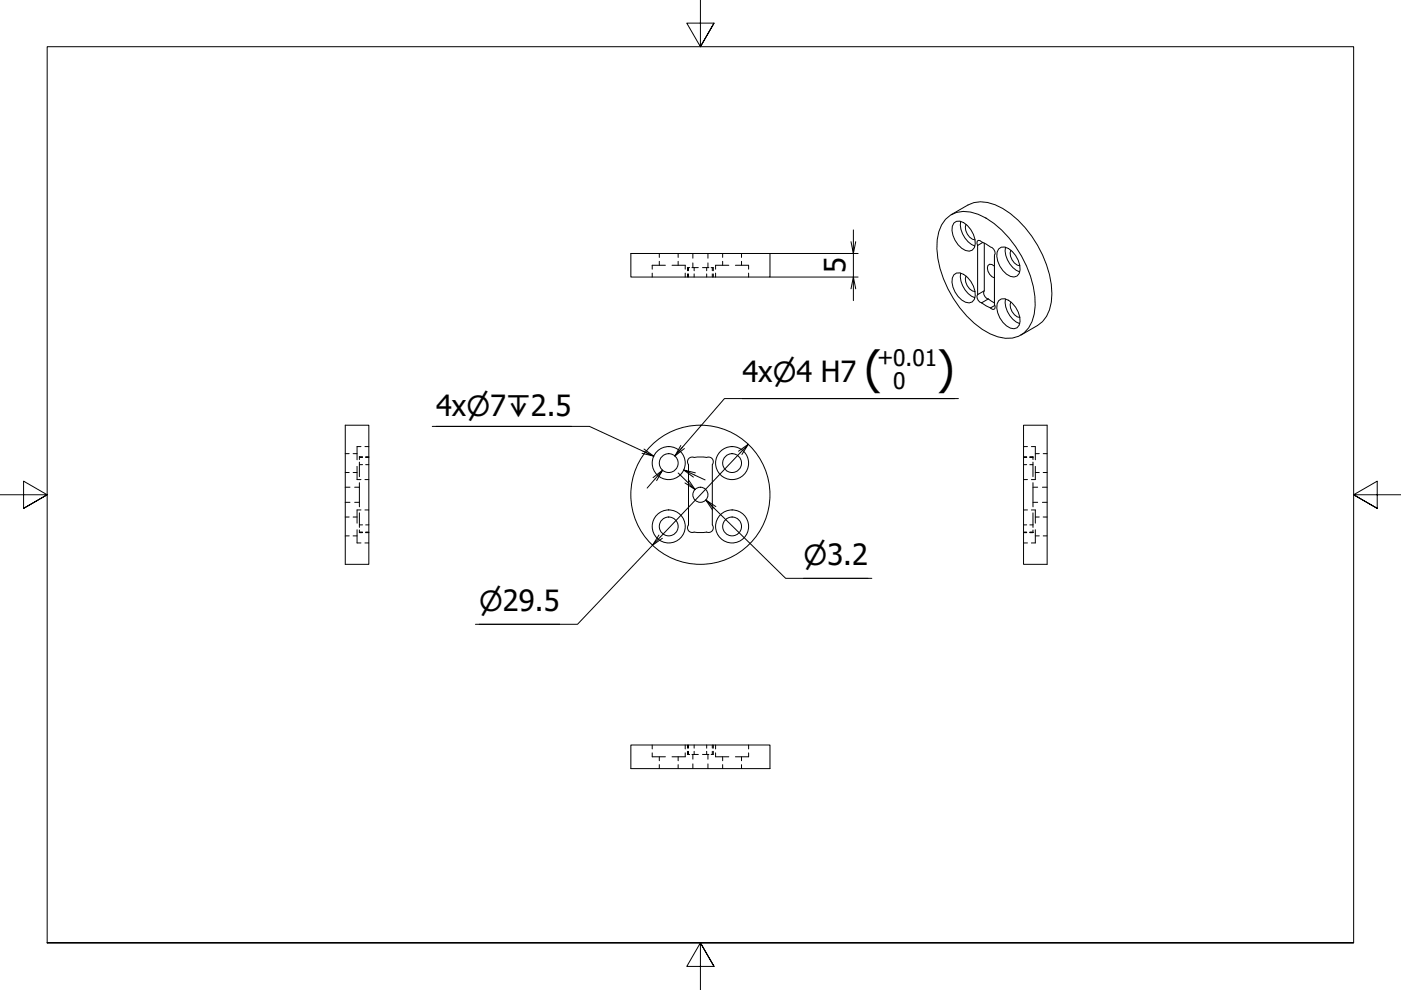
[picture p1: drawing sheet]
<svg xmlns="http://www.w3.org/2000/svg" width="297mm" height="210mm" viewBox="0 0 297 210" stroke-linecap="round" stroke-linejoin="round" font-family="sans-serif">
<defs><g id="words">
<g font-size="9.6">
<text x="183.3" y="81.5">(</text>
<text x="198.7" y="81.5">)</text>
</g>
<g font-size="6.2">
<text x="179.2" y="57.9" transform="rotate(-90 179.2 57.9)">5</text>
<text x="157.4" y="81">4x⌀4 H7</text>
<text x="92.4" y="88.2">4x⌀7↧2.5</text>
</g>
<g font-size="5.9">
<text x="170.4" y="119.8">⌀3.2</text>
<text x="101.6" y="129.6">⌀29.5</text>
</g>
<g font-size="4.8">
<text x="186" y="77.4">+0.01</text>
<text x="189.4" y="82.5">0</text>
</g>
</g></defs>
<!-- layer: Visible (ISO) -->
<g fill="none" stroke="#000" stroke-width=".21">
<path d="M133.8 53.7h29.4v5h-29.4zM200.5 46.5a5.8 5.8 0 0 1 6.9-1.1 20.5 20.5 0 0 1 10.2 11 15.9 15.9 0 0 1 1.2 11.8 5.5 5.5 0 0 1-7.2 3.2 18.3 18.3 0 0 1-9.5-8.1 20.6 20.6 0 0 1-3.4-12.4l.3-1.7 .6-1.5zM201.7 45.5l3.5-2a6.6 6.6 0 0 1 5.8-.1 21.7 21.7 0 0 1 10.9 12.7 13.5 13.5 0 0 1 0 11l-.9 1.1-1 .8-3.6 2.1M202.2 58.3a1.97 1.97 0 0 1 2.9 .5 4.9 4.9 0 0 1 1.5 4.7l-.5 .5a2.49 2.49 0 0 1-3-1.1 4.9 4.9 0 0 1-1.2-4zM202.2 47.3a1.97 1.97 0 0 1 2.9 .5 4.9 4.9 0 0 1 1.5 4.7l-.5 .5a2.49 2.49 0 0 1-3-1.1 4.9 4.9 0 0 1-1.2-3.9zM203.7 57.9a5 5 0 0 0 3 5.2M203.7 46.9a5 5 0 0 0 3 5.3M204.8 58.5a2.65 2.65 0 0 0 1.9 3.3M204.8 47.6a2.65 2.65 0 0 0 1.9 3.3M207.3 52l-.2-.4 .1-.4 .2-.2h.4l2.2 1.4a1.29 1.29 0 0 1 .8 1.7v10.4l.2 .5-.1 .4-.2 .2-.7-.3M208.4 51.4l-1.1 .6v10.5l1.4-.8v-10.2M210.8 56.4l-.5-.3-.5-.1a1.37 1.37 0 0 0 0 2.2l.5 .5 .5 .2"/>
<path d="M211.7 52.8a1.97 1.97 0 0 1 2.9 .5 4.9 4.9 0 0 1 1.5 4.7 1.63 1.63 0 0 1-2.7 .1 5.3 5.3 0 0 1-2-4.6zM213.2 52.4a5.1 5.1 0 0 0 3 5.3M214.3 53a2.66 2.66 0 0 0 1.9 3.3M207.3 62.5a1.24 1.24 0 0 0 .8 1.7M208.1 64.2l1.9 1.1M208.7 61.7a1.24 1.24 0 0 0 .8 1.7M209.5 63.4l1.3 .8M209.5 63.4l-1.4 .8M210.9 64.8l-.9 .5M211.7 63.8a1.97 1.97 0 0 1 2.9 .5 4.9 4.9 0 0 1 1.5 4.7 1.63 1.63 0 0 1-2.7 .1 5.3 5.3 0 0 1-2-4.7zM213.2 63.4a5.1 5.1 0 0 0 3 5.2M214.3 64a2.66 2.66 0 0 0 1.9 3.3"/>
<path d="M73.2 90.2h5v29.5h-5zM146 97.3a1 1 0 0 1 1.2-.3l1.6-.1 1 .1a1 1 0 0 1 1.2 .3 1 1 0 0 1 0 1.2v12.8a1 1 0 0 1 0 1.2 1 1 0 0 1-1.2 .3l-1.6 .1-1-.1a1 1 0 0 1-1.2-.3 1 1 0 0 1 0-1.2v-12.8a1 1 0 0 1 0-1.2zM217 90.2h5v29.5h-5zM133.8 158h29.4v5h-29.4z"/>
<circle cx="141.8" cy="98.2" r="3.5"/>
<circle cx="141.8" cy="98.2" r="2"/>
<circle cx="155.2" cy="98.2" r="3.5"/>
<circle cx="155.2" cy="98.2" r="2"/>
<circle cx="141.8" cy="111.6" r="3.5"/>
<circle cx="141.8" cy="111.6" r="2"/>
<circle cx="148.5" cy="104.9" r="14.8"/>
<circle cx="148.5" cy="104.9" r="1.6"/>
<circle cx="155.2" cy="111.6" r="3.5"/>
<circle cx="155.2" cy="111.6" r="2"/>
</g>
<!-- layer: Hidden (ISO) -->
<g fill="none" stroke="#000" stroke-width=".21">
<path d="M138.3 57.9v.8M139.8 53.7v.9M139.8 55.4v.8M141.1 56.2h-2.8v.9M142.5 56.2h2.8v.9M143.8 53.7v.9M143.8 55.4v.8M145.3 57.9v.8M145.8 58.1v.6M146 56.7v.7M146 58.1v.6M146.2 56.7h-.4v.7"/>
<path d="M146.7 56.7h.5M146.9 53.7v1M146.9 55.7v1M147.2 58.1v.6M148.1 56.7h-.9v.7M148.9 56.7h.9M149.8 58.1v.6M150.1 53.7v1M150.1 55.7v1M150.3 56.7h-.5v.7M150.8 56.7h.4v.7M151 56.7v.7"/>
<path d="M151 58.1v.6M151.2 58.1v.6M151.7 57.9v.8M153.2 53.7v.9M153.2 55.4v.8M154.5 56.2h-2.8v.9M155.9 56.2h2.8v.9M157.2 53.7v.9M157.2 55.4v.8M158.7 57.9v.8M73.2 96.2h.8M74.9 96.2h.8"/>
<path d="M75.7 98.9v2.8h.8M76.2 98v3.1M76.2 98.5h.7M76.2 97h.7M76.5 94.7h-.8v2.8M76.9 96.9h-.7v.5M77.4 94.7h.8M77.5 98.5h.7M77.5 97h.7M77.5 96.9h.7M217 98.5h.7M217 97h.7"/>
<path d="M217 96.9h.7M217 94.7h.8M218.3 98.5h.7v2.6M218.3 97h.7M218.3 96.9h.7M218.7 94.7h.8v2.8M219 96.9v.5M219 96.9h.1M219 98v.5M219.5 98.9v2.8h-.8M219.5 96.2h.8M221.2 96.2h.8"/>
<path d="M73.2 109.6h.8M73.2 113.6h.8M73.2 100.2h.8M73.2 103.3h1M73.2 106.5h1M74.9 109.6h.8M74.9 113.6h.8M74.9 100.2h.8M75.2 103.3h1M75.2 106.5h1M75.7 112.3v2.8h.8M76.2 108.7v2.6h.7"/>
<path d="M76.2 102.3v5.2M76.2 111.3v.5M76.2 112.4v.5h.7M76.2 112.8h.7M76.2 112.9h.7M76.5 108.1h-.8v2.8M77.4 108.1h.8M77.4 115.1h.8M77.4 101.7h.8M77.5 111.3h.7M77.5 112.8h.7M77.5 112.9h.7"/>
<path d="M217 111.3h.7M217 112.8h.7M217 112.9h.7M217 108.1h.8M217 115.1h.8M217 101.7h.8M218.3 111.3h.7M218.3 112.8h.7M218.3 112.9h.7M218.7 108.1h.8v2.8M219 112.4v.5h-.7M219 103.3h1"/>
<path d="M219 106.5h1M219 102.3v5.2M219 108.7v3.1M219.5 112.3v2.8h-.8M219.5 109.6h.8M219.5 113.6h.8M219.5 100.2h.8M221 103.3h1M221 106.5h1M221.2 109.6h.8M221.2 113.6h.8M221.2 100.2h.8"/>
<path d="M138.3 158v.8M138.3 159.6v.9h2.8M145.3 158v.8M145.3 159.6v.9h-2.8M145.8 158v.6M145.8 159.3v.7h.4M146 158v.6M146 159.3v.7M146.7 160h1.4M146.9 160v1M147.2 158v.6M147.2 159.3v.7"/>
<path d="M148.9 160h1.4M149.8 158v.6M149.8 159.3v.7M150.1 160v1M151 158v.6M151 159.3v.7M151.2 158v.6M151.2 159.3v.7h-.4M151.7 158v.8M151.7 159.6v.9h2.8M158.7 158v.8M158.7 159.6v.9h-2.8"/>
<path d="M139.8 160.5v.8M139.8 162.1v.9M143.8 160.5v.8M143.8 162.1v.9M146.9 162v1M150.1 162v1M153.2 160.5v.8M153.2 162.1v.9M157.2 160.5v.8M157.2 162.1v.9"/>
</g>
<!-- layer: Border (ISO) -->
<path d="M148.5 0v9.9l-2.9-5h5.8l-2.9 5 2.9-5M0 104.9h10l-5-2.9v5.8l5-2.9-5 2.9M297 104.9h-10l5-2.9v5.8l-5-2.9 5 2.9M10 199.9v-190h277v190h-277h277M151.4 204.9l-2.9-5 2.9 5h-5.8l2.9-5v10" fill="none" stroke="#000" stroke-width=".21"/>
<!-- layer: Dimension (ISO) -->
<g fill="none" stroke="#000" stroke-width=".21">
<path d="M163.2 58.7h18.7M163.2 53.7h18.7M180.9 48.7v5l-.5-2.5M181.4 51.2l-.5 2.5v5l-.5 2.5M181.4 61.2l-.5-2.5v5M91.6 90.4h33.4l13.6 6.3-2.1-1.5M92.4 90.4h28.8M136.3 95.7l2.3 1-2.5-.6M140.5 99.7l-2 1.6M144.3 94.5l-1.2 2.2 1.6-1.9M145 99.7l2 1.5M157.3 96.4l1.4-2.2-20.4 21.4 1.4-2.2"/>
<path d="M157.4 84.5h45M158.7 94.2l-2.1 1.5M203.2 84.5h-49.6l-10.5 12.2 2-1.6M139.2 101.9l1.3-2.2-3.3 3.8M140.4 114.1l-2.1 1.5-15.9 16.8h-21.6M143.8 100.3l3.6 3.5-2.2-1.4M145.9 101.7l1.5 2.1M147.4 100.3l-2.4-.6 4.5 2.1M151.1 108.1l-1.5-2.1 17 16.6h18.2M151.8 107.4l-2.2-1.4 1.8 1.8M101.6 132.4h17M170.4 122.6h13.6"/>
</g>
<use href="#words"/>
</svg>
